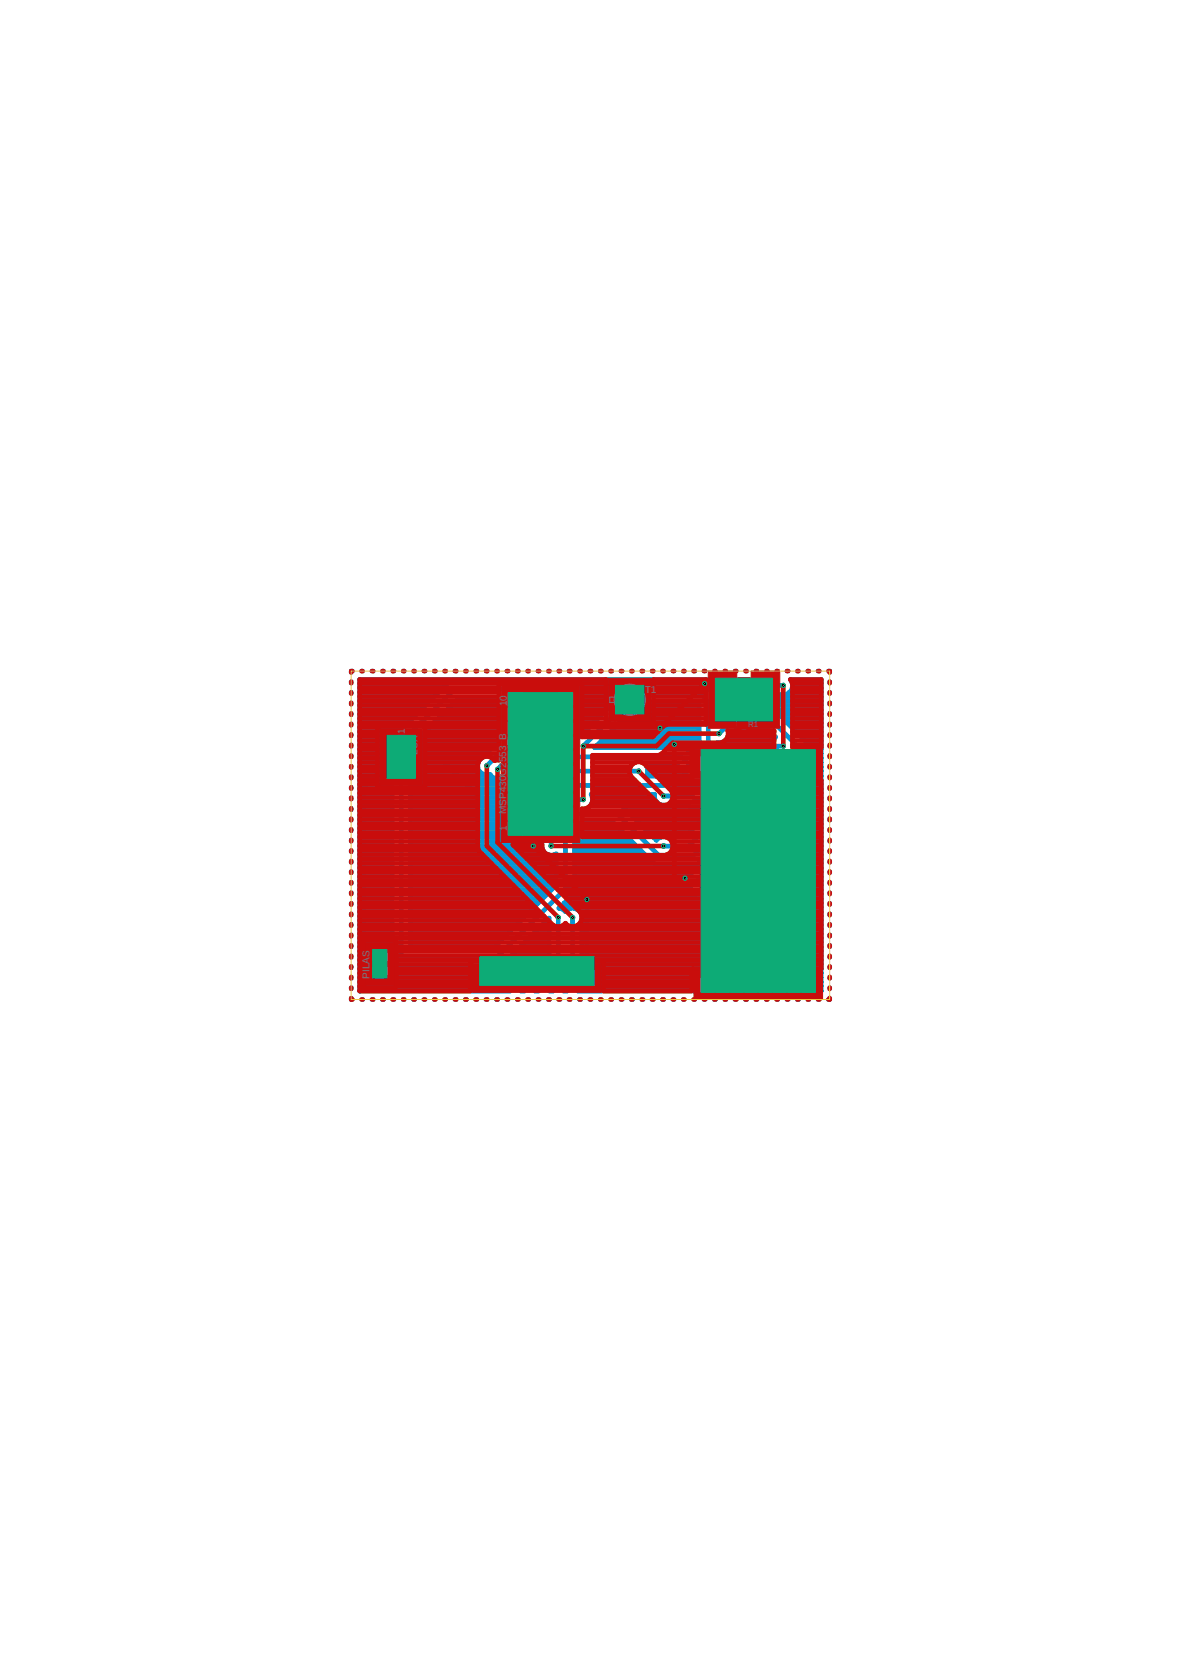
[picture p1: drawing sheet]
<svg xmlns="http://www.w3.org/2000/svg" width="210mm" height="297mm" viewBox="0 0 210 297" stroke-linecap="round" stroke-linejoin="round" font-family="sans-serif">
<defs><g id="words">
<g font-size="1.8" fill="#808080">
<text x="90.1" y="125.5" transform="rotate(-90 90.1 125.5)">10</text>
<text x="114.6" y="123.1">T1</text>
<text x="71.9" y="130.4" transform="rotate(-90 71.9 130.4)">1</text>
<text x="74.2" y="131.9" transform="rotate(-90 74.2 131.9)">X</text>
<text x="74.2" y="134.2" transform="rotate(-90 74.2 134.2)">L</text>
<text x="74.2" y="133.2" transform="rotate(-90 74.2 133.2)">U</text>
<text x="90" y="144.7" transform="rotate(-90 90 144.7)">MSP430G2553_B</text>
<text x="90.1" y="147.7" transform="rotate(-90 90.1 147.7)">1</text>
<text x="65.7" y="173.9" transform="rotate(-90 65.7 173.9)">PI</text>
<text x="65.7" y="172.3" transform="rotate(-90 65.7 172.3)">LAS</text>
</g>
<text font-size="1.4" fill="#808080" x="133" y="129.2">R1</text>
</g></defs>
<g fill="none" stroke="#0696d7" stroke-width=".83">
<path d="M62.6 119.3h-.2v.2M64.3 119.3h.2M66.1 119.3h.2M67.9 119.3h.3M69.8 119.3h.2M71.6 119.3h.3M73.5 119.3h.2M75.3 119.3h.2M77.2 119.3h.2M79 119.3h.2M80.9 119.3h.2M82.7 119.3h.2"/>
<path d="M84.5 119.3h.3M86.4 119.3h.2M88.2 119.3h.3M90.1 119.3h.2M91.9 119.3h.2M93.8 119.3h.2M95.6 119.3h.2M97.5 119.3h.2M99.3 119.3h.2M101.1 119.3h.3M103 119.3h.2M104.8 119.3h.3"/>
<path d="M106.7 119.3h.2M108.5 119.3h.2M110.4 119.3h.2M112.2 119.3h.2M114 119.3h.3M115.9 119.3h.2M117.7 119.3h.3M119.6 119.3h.2M121.4 119.3h.2M123.3 119.3h.2M125.1 119.3h.2M127 119.3h.2"/>
<path d="M128.8 119.3h.2M130.6 119.3h.3M132.5 119.3h.2M134.3 119.3h.3M136.2 119.3h.2M138 119.3h.2M139.9 119.3h.2M141.7 119.3h.2M143.6 119.3h.2M145.4 119.3h.2M147.2 119.3h.3v.2M62.4 121.2v.2"/>
<path d="M62.4 123.1v.2M62.4 124.9v.3M62.4 126.8v.3M62.4 128.7v.2M62.4 130.6v.2M62.4 132.4v.3M62.4 134.3v.3M62.4 136.2v.2M62.4 138v.3M62.4 139.9v.3M63.9 137.1h4.7M63.9 127h10.2"/>
<path d="M63.9 121.5h15.6M63.9 139.4h5.8M63.9 138.7h5.4M63.9 137.9h4.8M63.9 136.3h4.8M63.9 135.5h5.4M63.9 134.7h5.2M63.9 134h5.3M63.9 133.2h5M63.9 132.4h4.7M63.9 131.6h4.7M63.9 130.9h5"/>
<path d="M63.9 130.1h6.1M63.9 129.3h7.8M63.9 128.5h8.6M63.9 127.7h9.4M63.9 126.2h10.9M63.9 125.4h11.7M63.9 124.6h12.5M63.9 123.8h13.3M63.9 123h14.1M63.9 122.3h14.8M68.9 130.9a2.03 2.03 0 0 0 .5 2.8l-.2 .3M69.1 134.5h8.9l12.7 12.7"/>
<path d="M70 134.5l-5.4 5.4v31.1l1.6 1.6M71.3 137.1v33M71.3 132l9.5-9.5h12.4l.9 .9v3.2l5.4 5.4h1M71.3 134.5v.1M72.9 139.4h16.2M73.3 138.7h16M73.3 135.5h11.7M73.4 134l-.2-.3 .5-.6 .3-.7v-.8l7.5-7.5h7.6v.7l.5 .8a1.79 1.79 0 0 0 0 2.6 1.79 1.79 0 0 0 0 2.5l-4.4 4.5a1.65 1.65 0 0 0 0 1.9 1.65 1.65 0 0 0 1.9 .6 1.69 1.69 0 0 0 2.3 .4M73.4 134l.1 .6-.3 .8a1.98 1.98 0 0 1-.3 3.5v29.5h14.9l11.1-11.1v-5.5a1.65 1.65 0 0 1-2.6-1.1v-7.6l-2.4-2.4-.2 .2 .4 .9M73.4 134h13M73.5 134.7h12.1M73.7 133.2h13.5"/>
<path d="M73.9 137.9h13.4M73.9 136.3h11M74 137.1h11.2M74 132.4h13.9M74 131.6h14.7M74.7 130.9h14.7M75.5 130.1h13.7M76.3 129.3h12.8M77.1 128.5h12.2M77.9 127.7h11.4M78.7 127h10.4M79.4 126.2h9.8"/>
<path d="M80.2 125.4h9.1M81 124.6h8.1M89.4 138.1l.2 .2a1.77 1.77 0 0 0 0 2.6l-.5 .9M89.4 138.1v.1M91.6 132h-.9l-4.2 4.1M91.6 134.5h-.9l-2.3 2.3M91.6 137.1h1l5.4 5.4v7.9M93.7 133.2h4.7M93.8 130.9h2.3M93.9 135.5h4.3M94 128.8l4.4 4.5a1.79 1.79 0 0 0 0 2.5 1.79 1.79 0 0 0 0 2.5 1.7 1.7 0 0 0-.3 2l-4.4-4.5a1.8 1.8 0 0 0 0-2.5 1.79 1.79 0 0 0 0-2.6 1.73 1.73 0 0 0 .3-1.9zM94 130.1h1.3"/>
<path d="M94.1 134h3.9M94.1 136.3h4M94.1 132.4h3.6M94.1 134.7h3.9M94.1 131.6h2.8M94.1 129.3h.5M94.5 121.5h17.7M94.6 121.6h.1M94.6 121.6l.5 .4M94.6 121.6l-.5-.5-.6-.2h-13l-.6 .2-8.9 8.9h-.9l-.7 .3-.5 .6M94.9 137.1h3.1M95.1 122l.4 .5 .3 .6v2.8l2.4 2.5"/>
<path d="M95.1 122v.1M95.3 122.3h16.1M95.7 137.9h2.4M95.8 123h2.7M95.8 125.4h2.4M95.8 124.6h2.2M95.8 123.8h2.2M96 126.2h2.1M96.5 138.7h1.7M96.8 127h1.2M97.2 139.4h.8M97.6 127.7h.5"/>
<path d="M98.2 128.4h.1M100.5 134.5h20.6l3.8 3.8h1.9l1.6-1.5v-1M100.5 137.1h13M102.5 123h8.8M102.7 130.9h.4M102.8 125.4h5.8M102.8 128.5h2.7M102.8 127.7h3.5M102.9 126.2h4.9M102.9 130.1h1M103 123.8h6.8M103 127h4.1"/>
<path d="M103 129.3h1.7M103 124.6h6M106.2 132.4h18M107 131.6h17.2M107.7 130.9h16.5M108.5 130.1h15.7M109.3 129.3h14.9M110.1 128.5h14.1M110.7 125.6l-7 7M110.9 127.7h13.3M112 127h12.2M112.6 127l-.3-.4-.9 .9h-.3l-5.4 5.4h15.8l.5 .3 2 1.9v-.3"/>
<path d="M113.2 125.6l4 4M113.2 125.6v1.4M113.2 125.6h1.3M113.2 126.2h.1M113.2 123.1h11.1l3.8 3.8h.3M114.5 126.2l-.8 .8M114.5 126.2h9.7M114.5 125.4h9.7M114.9 136.1h5.6l1.8 1.9h-7.4l.2-.6v-.7zM114.9 137.9h7.3M115 136.3h5.6M115.1 137.1h6.3"/>
<path d="M117.2 129.6l2.6 2.7M117.3 129.5l-.1 .1M122.1 133.2h2.1M122.9 134h1.3M123.6 134.7h.4M124.2 125.4l-.6-.7h-9.4l.3 .4v1.1M124.2 125.4v8.8l-.2 .6M124.6 121.5l.6 .2 1.6 1.6 .6-.6-.3-.3v-1.1l.5-.5h-63.7v55.4h26.8l-.7-.7a1.33 1.33 0 0 1-2.2-.6 1.32 1.32 0 0 1-1.4 .9 1.32 1.32 0 0 1-1.2-1.2v-1.5a1.32 1.32 0 0 1 1.2-1.2 1.32 1.32 0 0 1 1.4 .9l.3-.5 .4-.3-.4-.3h-18.7a1.49 1.49 0 0 1-1 2.3h-1.8a1.42 1.42 0 0 1-1-2.3 2 2 0 0 1-.8-2 2 2 0 0 1 1.5-1.6h2.3l1.1 .3v-29.5a1.98 1.98 0 0 1-.3-3.5l-.2-.5v-.9M125.2 121.5l.4 .3h4.2M125.8 122.3h1.3M126 124.9l-.1 .1v10.8M126.5 123h.6"/>
<path d="M127.1 121.5h-12.9l-.2-.3h-1.6l-1.1 1.1v1.5h-1.4l-1.1 1.1v.3l-6 5.9-.2-.4a1.79 1.79 0 0 0 0-2.5 1.79 1.79 0 0 0 0-2.6 1.89 1.89 0 0 0-1.1-3.1h-2a1.89 1.89 0 0 0-1.1 3.1 1.79 1.79 0 0 0 0 2.6l-.1 .2M127.5 133.2h7.9M127.5 132.4h8.7M128.4 121.8v.1M128.4 124.4h7.6M128.9 131.6h8M129.2 120.8h5.2l-.2 .3v1.5l.1 .1h-4.9l.4-.3v-1.1zM129.4 122.7h.1M129.6 130.9h8.1M129.8 121.5h4.4M129.8 122.3h4.4M130.3 124.4v3.5l-2.5 2.5"/>
<path d="M130.4 130.1h6.5M131 135.8v1l-3.5 3.5h-3.2l-.6-.7h-23.2M131.2 129.3h4.9M131.8 128.5h3.2M132 126h2.3l-.1 .1v1.6l1.1 1.1h.3l2.3 2.2-.6 .3-2.5 2.5a1.79 1.79 0 0 0-2.6 0 1.79 1.79 0 0 0-2.5 0 1.78 1.78 0 0 0-2.2-.3v-1.5h.6l.6-.2 3-3 .3-.6zM132 127h2.2M132 127.7h2.2M132 126.2h2.2M133.5 135.8v1l-5.4 5.3h-4.4l-.7-.6h-5.1M136 126.9l7.7 7.6v2.3l-21.3 21.2h-21.9M136 121.8h3.2M137.7 125.4h8.3"/>
<path d="M137.9 126.2h8.1M137.9 124.6h8.1M137.9 123.8h8.1M138.2 139.4h.5M138.4 127h7.6M138.6 135.8v1l-15.6 15.5h-5.7l-7.6-7.6h-9.2M139 138.7h.4M139.1 127.7h6.9M139.2 132.6h-.9l-2.3 2.3v1.9l-13.6 13.6h-4.5M139.8 137.9h.4M139.9 128.5h6.1M140.1 134l.4-.4 .2 .3-.5 .3z"/>
<path d="M140.2 134h.3M140.3 123h5.7M140.7 129.3h5.3M140.8 122.3h5.2M140.8 121.5h5.2M141.1 136.8l-19.3 19.3M141.1 136.3h.1M141.1 135.8v1.2M141.5 130.1h4.5M142.3 130.9h3.7M143 131.6h3M143.3 139.4h2.7"/>
<path d="M143.8 132.4h2.2M144 138.7h2M144.6 133.2h1.4M144.9 137.9h1.1M145.2 134h.8M145.4 137.1h.6M145.5 134.8v2l-.3 .7-21.4 21.4M145.5 134.8l-.5-1.2-7.1-7.1v-.4l-.5-.5 .5-.4v-1.6l-.1-.1h1.7a1.62 1.62 0 0 0 1-2.7h5.5v55.4h-.5M145.5 136.3h.5M145.5 135.5h.5M145.5 134.7h.5M147.5 121.2v.2"/>
<path d="M147.5 123.1v.2M147.5 124.9v.3M147.5 126.8v.3M147.5 128.7v.2M147.5 130.6v.2M147.5 132.4v.3M147.5 134.3v.3M147.5 136.2v.2M147.5 138v.3M147.5 139.9v.3M62.4 141.8v.2M62.4 143.7v.2"/>
<path d="M62.4 145.5v.3M62.4 147.4v.3M62.4 149.3v.2M62.4 151.2v.2M62.4 153.1v.2M62.4 154.9v.3M62.4 156.8v.3M62.4 158.7v.2M63.9 159.7h5.8M63.9 158.9h5.8M63.9 158.2h5.8M63.9 157.4h5.8"/>
<path d="M63.9 156.6h5.8M63.9 155.8h5.8M63.9 155h5.8M63.9 154.3h5.8M63.9 153.5h5.8M63.9 152.7h5.8M63.9 151.9h5.8M63.9 151.2h5.8M63.9 150.4h5.8M63.9 149.6h5.8M63.9 148.8h5.8M63.9 148h5.8"/>
<path d="M63.9 147.2h5.8M63.9 146.5h5.8M63.9 145.7h5.8M63.9 144.9h5.8M63.9 144.1h5.8M63.9 143.3h5.8M63.9 142.6h5.8M63.9 141.8h5.8M63.9 141h5.8M63.9 140.2h5.8M72.9 159.7h23.6M72.9 158.9h24.4"/>
<path d="M72.9 158.2h25.1M72.9 157.4h25.9M72.9 156.6h26M72.9 155.8h26M72.9 155h26M72.9 154.3h26M72.9 153.5h26M72.9 152.7h26M72.9 151.9h24.5M72.9 151.2h23.6M72.9 150.4h23.4M72.9 149.6h23.4"/>
<path d="M72.9 148.8h23.4M72.9 148h17M72.9 147.2h16.7M72.9 146.5h17M72.9 145.7h16.4M72.9 144.9h16.2M72.9 144.1h16.3M72.9 143.3h16.6M72.9 142.6h16.2M72.9 141.8h16.2M72.9 141h16.6M72.9 140.2h16.3"/>
<path d="M89.1 141.8v.7l.5 .9a1.86 1.86 0 0 0 .4 2.9 1.31 1.31 0 0 0-.3 1.4 1.31 1.31 0 0 0 1.1 .8h1.6a1.33 1.33 0 0 0 1.1-.8 1.33 1.33 0 0 0-.3-1.4 1.87 1.87 0 0 0 .5-2.9l.2-.2 .2-.7v-.7M89.6 147.2h4M91.6 148.5v-1.3l3.2 3.2M91.6 148h.1M91.6 147.2v.1M93.3 148h3M93.3 146.5h3M93.6 147.2h2.7M93.7 143.3h2.6M93.8 141h.4M93.9 145.7h2.4M94.1 144.1h2.2"/>
<path d="M94.1 142.6h1.7M94.1 144.9h2.2M94.1 141.8h.9M98 140.2h.1M98.5 151.9h.4M100.5 147.2v10.8M100.5 158l-11.7 11.7v.4M100.5 142.1h3.2M101.1 159.7h44.9M102.1 155.8h20.2M102.1 155h21M102.1 154.3h21.7"/>
<path d="M102.1 153.5h14.1M102.1 152.7h13.3M102.1 151.9h12.5M102.1 151.2h11.8M102.1 150.4h11M102.1 149.6h10.2M102.2 148.8h9.3M102.8 146.3h6.2l7.4 7.4 .6 .2h6.4l.6-.2 16.2-16.3 .3 .2-18.8 18.8h-19.6v-7.6a1.85 1.85 0 0 0 .7-2.5zM102.9 148h7.8M102.9 146.5h6.3M103 147.2h7M104.3 159.9v16"/>
<path d="M105.1 141.2h11.2a1.61 1.61 0 0 0 1.3 1.9h4.8l.3 .4 .6 .3h3.4l-5 5h-4.1l-.6 .2-.3 .4-6.1-6.1-.6-.2h-4.9l.2-.6v-.7zM105.3 142.6h11.4M105.3 141.8h11M110.7 143.3h11.9M111.4 144.1h15M112.2 144.9h13.4M113 145.7h11.8M113.8 146.5h10.2M114.6 147.2h8.7M115.3 148h7.2M116.1 148.8h1.4M123.7 158.9h22.3"/>
<path d="M123.8 158.9l-.5 .5-.6 .2h-21.5l-1.9 1.9 .8 .2 .4 .4a1.65 1.65 0 0 1 1.7-.6 1.65 1.65 0 0 1 1.2 1.3v9.5a1.31 1.31 0 0 1 1.4-.3 1.31 1.31 0 0 1 .8 1.1v1.5a1.32 1.32 0 0 1-.8 1.2 1.32 1.32 0 0 1-1.4-.3l-.7 .7h21.3v-2.1a1.89 1.89 0 0 1 3.1-1 1.8 1.8 0 0 1 2.6 0 1.79 1.79 0 0 1 2.5 0 1.79 1.79 0 0 1 2.6 0 1.79 1.79 0 0 1 2.5 0 1.79 1.79 0 0 1 2.5 0 1.79 1.79 0 0 1 2.6 0 1.87 1.87 0 0 1 3.1 1v2.1M123.8 158.9h.1M124.1 153.5h.5M124.5 158.2h21.5M124.9 152.7h.5M125.3 157.4h20.7M125.7 151.9h.5M126.1 156.6h19.9M126.5 151.2h.5M126.9 155.8h19.1M127.3 150.4h.4M127.7 155h18.3"/>
<path d="M128 149.6h.5M128.4 154.3h17.6M128.8 148.8h.5M129.2 153.5h16.8M129.6 148h.5M130 152.7h16M130.4 147.2h.5M130.8 151.9h15.2M131.2 146.5h.4M131.6 151.2h14.4M132 145.7h.4M132.3 150.4h13.7"/>
<path d="M132.7 144.9h.5M133.1 149.6h12.9M133.5 144.1h.5M133.9 148.8h12.1M134.3 143.3h.5M134.7 148h11.3M135.1 142.6h.5M135.5 147.2h10.5M135.8 141.8h.5M136.2 146.5h9.8M136.6 141h.5M137 145.7h9"/>
<path d="M137.4 140.2h.5M137.8 144.9h8.2M138.6 144.1h7.4M139.4 143.3h6.6M140.1 142.6h5.9M140.9 141.8h5.1M141.7 141h4.3M142.5 140.2h3.5M147.5 141.8v.2M147.5 143.7v.2M147.5 145.5v.3M147.5 147.4v.3"/>
<path d="M147.5 149.3v.2M147.5 151.2v.2M147.5 153.1v.2M147.5 154.9v.3M147.5 156.8v.3M147.5 158.7v.2M62.4 160.5v.3M62.4 162.4v.3M62.4 164.3v.2M62.4 166.2v.2M62.4 168v.3M62.4 169.9v.3"/>
<path d="M62.4 171.8v.2M62.4 173.7v.2M62.4 175.6v.2M62.4 177.4v.3h.2M63.9 176.1h26.7M63.9 175.3h21.6M63.9 174.6h21.3M63.9 173.8h2M63.9 173h1.5M63.9 172.2h1.5M63.9 171.4h1.4M63.9 170.6h.9"/>
<path d="M63.9 169.9h.8M63.9 169.1h1.1M63.9 168.3h1.9M63.9 167.5h5.8M63.9 166.8h5.8M63.9 166h5.8M63.9 165.2h5.8M63.9 164.4h5.8M63.9 163.6h5.8M63.9 162.9h5.8M63.9 162.1h5.8M63.9 161.3h5.8"/>
<path d="M63.9 160.5h5.8M64.3 177.7h.2M65.3 172.6h19.6l1.3 1.3M66.1 177.7h.2M67.5 170.1h21.3M67.5 173.8h.1M67.5 173h.1M67.5 172.6v1.4M67.9 177.7h.3M69.1 173.8h16.1M69.2 168.3h.5M69.6 173h15.6"/>
<path d="M69.6 172.2h16.1M69.8 177.7h.2M71.6 177.7h.3M72.9 168.3h15M72.9 167.5h15.8M72.9 166.8h16.6M72.9 166h17.3M72.9 165.2h18.1M72.9 164.4h18.9M72.9 163.6h19.7M72.9 162.9h20.5M72.9 162.1h21.2"/>
<path d="M72.9 161.3h22M72.9 160.5h22.8M73.5 177.7h.2M75.3 177.7h.2M77.2 177.7h.2M79 177.7h.2M80.9 177.7h.2M82.7 177.7h.2M84.5 177.7h.3M85.2 173.9h3.9M86.4 177.7h.2M86.5 173.9h.1"/>
<path d="M86.5 171.9v4M86.5 175.3h.1M86.5 174.6h.1M86.5 173.8h.1M86.5 173h.1M86.5 172.2h.1M87.4 172.2h.8M87.6 175.3h.4M88.2 177.7h.3M88.8 170.1l2.8 2.8v1M89.1 173.9h.1M89.1 173.9v2"/>
<path d="M89.1 175.3h.1M89.1 174.6h.1M90.1 177.7h.2M90.9 169.9l6.7-6.7v8.4a1.75 1.75 0 0 0-2.2 .2 1.79 1.79 0 0 0-2.5 0zM90.9 169.9h6.7M91.7 170.6h5.9M91.7 169.1h5.9M91.9 177.7h.2M92.4 171.4h1.1M92.5 168.3h5.1M92.5 176.2l.4-.3 .3 .3zM92.7 176.1h.4"/>
<path d="M93.3 167.5h4.3M93.8 177.7h.2M94 166.8h3.6M94.8 171.4h1.3M94.8 166h2.8M95.1 176.2l.3-.3 .4 .3zM95.2 176.1h.4M95.6 165.2h2M95.6 177.7h.2M96.4 164.4h1.2M97.2 163.6h.4M97.3 171.4h.3"/>
<path d="M97.5 177.7h.2M97.6 176.2l.4-.3 .3 .3zM97.8 176.1h.3M99.2 163.1v10.8M99.3 177.7h.2M99.5 161.3h46.5M100.2 176.2l.3-.3 .3 .3zM100.3 160.5h45.7M100.3 176.1h.4M101.1 177.7h.3M101.8 163.1v10.8M102.8 176.1h21.2"/>
<path d="M103 177.7h.2M103 162.1h43M103.4 172.2h.1M103.4 171.4h42.6M103.4 170.6h42.6M103.4 169.9h42.6M103.4 169.1h42.6M103.4 168.3h42.6M103.4 167.5h42.6M103.4 166.8h42.6M103.4 166h42.6M103.4 165.2h42.6"/>
<path d="M103.4 164.4h42.6M103.4 163.6h42.6M103.4 162.9h42.6M104.3 173.9h1.3M104.3 173.9h.1M104.3 175.3h.1M104.3 174.6h.1M104.3 173.8h.1M104.3 173h.1M104.3 172.2h.1M104.8 177.7h.3M105.2 172.2h40.8"/>
<path d="M105.3 175.3h18.7M105.6 173h19.1M105.6 174.6h18.4M105.6 173.8h18.5M106.7 177.7h.2M108.5 177.7h.2M110.4 177.7h.2M112.2 177.7h.2M114 177.7h.3M115.9 177.7h.2M117.7 177.7h.3M119.6 177.7h.2"/>
<path d="M121.4 177.7h.2M123.3 177.7h.2M125.1 177.7h.2M127 177.7h.2M127.1 173h.2M128.8 177.7h.2M129.6 173h.2M130.6 177.7h.3M132.1 173h.2M132.5 177.7h.2M134.3 177.7h.3M134.7 173h.2"/>
<path d="M136.2 177.7h.2M137.2 173h.2M138 177.7h.2M139.7 173h.2M139.9 177.7h.2M141.7 177.7h.2M142.3 173h.2M143.6 177.7h.2M144.8 173h1.2M145.4 173.8h.6M145.4 177.7h.2M145.5 176.2h.1"/>
<path d="M145.5 176.1h.5M145.5 175.3h.5M145.5 174.6h.5M147.5 177.4v.3h-.3M147.5 160.5v.3M147.5 162.4v.3M147.5 164.3v.2M147.5 166.2v.2M147.5 168v.3M147.5 169.9v.3M147.5 171.8v.2M147.5 173.7v.2"/>
<path d="M147.5 175.6v.2"/>
</g>
<path d="M86.5 173.2v1.3" fill="none" stroke="#0dab76" stroke-width="1.3"/>
<circle cx="86.5" cy="173.9" r=".4" fill="#fff" stroke="#000" stroke-width=".18"/>
<path d="M89.1 173.2v1.3" fill="none" stroke="#0dab76" stroke-width="1.3"/>
<circle cx="89.1" cy="173.9" r=".4" fill="#fff" stroke="#000" stroke-width=".18"/>
<path d="M91.6 173.2v1.3" fill="none" stroke="#0dab76" stroke-width="1.3"/>
<circle cx="91.6" cy="173.9" r=".4" fill="#fff" stroke="#000" stroke-width=".18"/>
<path d="M94.1 173.2v1.3" fill="none" stroke="#0dab76" stroke-width="1.3"/>
<circle cx="94.1" cy="173.9" r=".4" fill="#fff" stroke="#000" stroke-width=".18"/>
<path d="M96.7 173.2v1.3" fill="none" stroke="#0dab76" stroke-width="1.3"/>
<circle cx="96.7" cy="173.9" r=".4" fill="#fff" stroke="#000" stroke-width=".18"/>
<path d="M99.2 173.2v1.3" fill="none" stroke="#0dab76" stroke-width="1.3"/>
<circle cx="99.2" cy="173.9" r=".4" fill="#fff" stroke="#000" stroke-width=".18"/>
<path d="M101.8 173.2v1.3" fill="none" stroke="#0dab76" stroke-width="1.3"/>
<circle cx="101.8" cy="173.9" r=".4" fill="#fff" stroke="#000" stroke-width=".18"/>
<path d="M104.3 173.2v1.3" fill="none" stroke="#0dab76" stroke-width="1.3"/>
<circle cx="104.3" cy="173.9" r=".4" fill="#fff" stroke="#000" stroke-width=".18"/>
<path d="M143.7 135.1v1.4" fill="none" stroke="#0dab76" stroke-width="1.3"/>
<circle cx="143.7" cy="135.8" r=".4" fill="#fff" stroke="#000" stroke-width=".18"/>
<path d="M141.1 135.1v1.4" fill="none" stroke="#0dab76" stroke-width="1.3"/>
<circle cx="141.1" cy="135.8" r=".4" fill="#fff" stroke="#000" stroke-width=".18"/>
<path d="M138.6 135.1v1.4" fill="none" stroke="#0dab76" stroke-width="1.3"/>
<circle cx="138.6" cy="135.8" r=".4" fill="#fff" stroke="#000" stroke-width=".18"/>
<path d="M136 135.1v1.4" fill="none" stroke="#0dab76" stroke-width="1.3"/>
<circle cx="136" cy="135.8" r=".4" fill="#fff" stroke="#000" stroke-width=".18"/>
<path d="M133.5 135.1v1.4" fill="none" stroke="#0dab76" stroke-width="1.3"/>
<circle cx="133.5" cy="135.8" r=".4" fill="#fff" stroke="#000" stroke-width=".18"/>
<path d="M131 135.1v1.4" fill="none" stroke="#0dab76" stroke-width="1.3"/>
<circle cx="131" cy="135.8" r=".4" fill="#fff" stroke="#000" stroke-width=".18"/>
<path d="M128.4 135.1v1.4" fill="none" stroke="#0dab76" stroke-width="1.3"/>
<circle cx="128.4" cy="135.8" r=".4" fill="#fff" stroke="#000" stroke-width=".18"/>
<path d="M125.9 135.1v1.4" fill="none" stroke="#0dab76" stroke-width="1.3"/>
<circle cx="125.9" cy="135.8" r=".4" fill="#fff" stroke="#000" stroke-width=".18"/>
<path d="M99.8 147.2h1.4" fill="none" stroke="#0dab76" stroke-width="1.3"/>
<circle cx="100.5" cy="147.2" r=".4" fill="#fff" stroke="#000" stroke-width=".18"/>
<path d="M99.8 144.7h1.4" fill="none" stroke="#0dab76" stroke-width="1.3"/>
<circle cx="100.5" cy="144.7" r=".4" fill="#fff" stroke="#000" stroke-width=".18"/>
<path d="M99.8 142.1h1.4" fill="none" stroke="#0dab76" stroke-width="1.3"/>
<circle cx="100.5" cy="142.1" r=".4" fill="#fff" stroke="#000" stroke-width=".18"/>
<path d="M99.8 139.6h1.4" fill="none" stroke="#0dab76" stroke-width="1.3"/>
<circle cx="100.5" cy="139.6" r=".4" fill="#fff" stroke="#000" stroke-width=".18"/>
<path d="M99.8 137.1h1.4" fill="none" stroke="#0dab76" stroke-width="1.3"/>
<circle cx="100.5" cy="137.1" r=".4" fill="#fff" stroke="#000" stroke-width=".18"/>
<path d="M99.8 134.5h1.4" fill="none" stroke="#0dab76" stroke-width="1.3"/>
<circle cx="100.5" cy="134.5" r=".4" fill="#fff" stroke="#000" stroke-width=".18"/>
<path d="M99.8 132h1.4" fill="none" stroke="#0dab76" stroke-width="1.3"/>
<circle cx="100.5" cy="132" r=".4" fill="#fff" stroke="#000" stroke-width=".18"/>
<path d="M99.8 129.5h1.4" fill="none" stroke="#0dab76" stroke-width="1.3"/>
<circle cx="100.5" cy="129.5" r=".4" fill="#fff" stroke="#000" stroke-width=".18"/>
<path d="M99.8 126.9h1.4" fill="none" stroke="#0dab76" stroke-width="1.3"/>
<circle cx="100.5" cy="126.9" r=".4" fill="#fff" stroke="#000" stroke-width=".18"/>
<path d="M99.8 124.4h1.4" fill="none" stroke="#0dab76" stroke-width="1.3"/>
<circle cx="100.5" cy="124.4" r=".4" fill="#fff" stroke="#000" stroke-width=".18"/>
<path d="M91 147.2h1.3" fill="none" stroke="#0dab76" stroke-width="1.3"/>
<circle cx="91.6" cy="147.2" r=".4" fill="#fff" stroke="#000" stroke-width=".18"/>
<path d="M91 144.7h1.3" fill="none" stroke="#0dab76" stroke-width="1.3"/>
<circle cx="91.6" cy="144.7" r=".4" fill="#fff" stroke="#000" stroke-width=".18"/>
<path d="M91 142.1h1.3" fill="none" stroke="#0dab76" stroke-width="1.3"/>
<circle cx="91.6" cy="142.1" r=".4" fill="#fff" stroke="#000" stroke-width=".18"/>
<path d="M91 139.6h1.3" fill="none" stroke="#0dab76" stroke-width="1.3"/>
<circle cx="91.6" cy="139.6" r=".4" fill="#fff" stroke="#000" stroke-width=".18"/>
<path d="M91 137.1h1.3" fill="none" stroke="#0dab76" stroke-width="1.3"/>
<circle cx="91.6" cy="137.1" r=".4" fill="#fff" stroke="#000" stroke-width=".18"/>
<path d="M91 134.5h1.3" fill="none" stroke="#0dab76" stroke-width="1.3"/>
<circle cx="91.6" cy="134.5" r=".4" fill="#fff" stroke="#000" stroke-width=".18"/>
<path d="M91 132h1.3" fill="none" stroke="#0dab76" stroke-width="1.3"/>
<circle cx="91.6" cy="132" r=".4" fill="#fff" stroke="#000" stroke-width=".18"/>
<path d="M91 129.5h1.3" fill="none" stroke="#0dab76" stroke-width="1.3"/>
<circle cx="91.6" cy="129.5" r=".4" fill="#fff" stroke="#000" stroke-width=".18"/>
<path d="M91 126.9h1.3" fill="none" stroke="#0dab76" stroke-width="1.3"/>
<circle cx="91.6" cy="126.9" r=".4" fill="#fff" stroke="#000" stroke-width=".18"/>
<path d="M91 124.4h1.3" fill="none" stroke="#0dab76" stroke-width="1.3"/>
<circle cx="91.6" cy="124.4" r=".4" fill="#fff" stroke="#000" stroke-width=".18"/>
<path d="M125.9 174.5v1.3" fill="none" stroke="#0dab76" stroke-width="1.3"/>
<circle cx="125.9" cy="175.1" r=".4" fill="#fff" stroke="#000" stroke-width=".18"/>
<path d="M128.4 174.5v1.3" fill="none" stroke="#0dab76" stroke-width="1.3"/>
<circle cx="128.4" cy="175.1" r=".4" fill="#fff" stroke="#000" stroke-width=".18"/>
<path d="M131 174.5v1.3" fill="none" stroke="#0dab76" stroke-width="1.3"/>
<circle cx="131" cy="175.1" r=".4" fill="#fff" stroke="#000" stroke-width=".18"/>
<path d="M133.5 174.5v1.3" fill="none" stroke="#0dab76" stroke-width="1.3"/>
<circle cx="133.5" cy="175.1" r=".4" fill="#fff" stroke="#000" stroke-width=".18"/>
<path d="M136 174.5v1.3" fill="none" stroke="#0dab76" stroke-width="1.3"/>
<circle cx="136" cy="175.1" r=".4" fill="#fff" stroke="#000" stroke-width=".18"/>
<path d="M138.6 174.5v1.3" fill="none" stroke="#0dab76" stroke-width="1.3"/>
<circle cx="138.6" cy="175.1" r=".4" fill="#fff" stroke="#000" stroke-width=".18"/>
<path d="M141.1 174.5v1.3" fill="none" stroke="#0dab76" stroke-width="1.3"/>
<circle cx="141.1" cy="175.1" r=".4" fill="#fff" stroke="#000" stroke-width=".18"/>
<path d="M143.7 174.5v1.3" fill="none" stroke="#0dab76" stroke-width="1.3"/>
<circle cx="143.7" cy="175.1" r=".4" fill="#fff" stroke="#000" stroke-width=".18"/>
<circle cx="136" cy="121.8" r=".71" fill="#0dab76" stroke="#0dab76" stroke-width=".18"/>
<circle cx="136" cy="121.8" r=".4" fill="#fff" stroke="#000" stroke-width=".18"/>
<circle cx="128.4" cy="121.8" r=".71" fill="#0dab76" stroke="#0dab76" stroke-width=".18"/>
<circle cx="128.4" cy="121.8" r=".4" fill="#fff" stroke="#000" stroke-width=".18"/>
<circle cx="136" cy="124.4" r=".71" fill="#0dab76" stroke="#0dab76" stroke-width=".18"/>
<circle cx="136" cy="124.4" r=".4" fill="#fff" stroke="#000" stroke-width=".18"/>
<circle cx="128.4" cy="124.4" r=".71" fill="#0dab76" stroke="#0dab76" stroke-width=".18"/>
<circle cx="128.4" cy="124.4" r=".4" fill="#fff" stroke="#000" stroke-width=".18"/>
<circle cx="136" cy="126.9" r=".71" fill="#0dab76" stroke="#0dab76" stroke-width=".18"/>
<circle cx="136" cy="126.9" r=".4" fill="#fff" stroke="#000" stroke-width=".18"/>
<circle cx="128.4" cy="126.9" r=".71" fill="#0dab76" stroke="#0dab76" stroke-width=".18"/>
<circle cx="128.4" cy="126.9" r=".4" fill="#fff" stroke="#000" stroke-width=".18"/>
<circle cx="110.7" cy="125.6" r=".71" fill="#0dab76" stroke="#0dab76" stroke-width=".18"/>
<circle cx="110.7" cy="125.6" r=".4" fill="#fff" stroke="#000" stroke-width=".18"/>
<circle cx="113.2" cy="125.6" r=".71" fill="#0dab76" stroke="#0dab76" stroke-width=".18"/>
<circle cx="113.2" cy="125.6" r=".4" fill="#fff" stroke="#000" stroke-width=".18"/>
<circle cx="113.2" cy="123.1" r=".71" fill="#0dab76" stroke="#0dab76" stroke-width=".18"/>
<circle cx="113.2" cy="123.1" r=".4" fill="#fff" stroke="#000" stroke-width=".18"/>
<path d="M70.5 132h1.6" fill="none" stroke="#0dab76" stroke-width="1.5"/>
<circle cx="71.3" cy="132" r=".51" fill="#fff" stroke="#000" stroke-width=".18"/>
<path d="M70.5 134.5h1.6" fill="none" stroke="#0dab76" stroke-width="1.5"/>
<circle cx="71.3" cy="134.5" r=".51" fill="#fff" stroke="#000" stroke-width=".18"/>
<path d="M70.5 137.1h1.6" fill="none" stroke="#0dab76" stroke-width="1.5"/>
<circle cx="71.3" cy="137.1" r=".51" fill="#fff" stroke="#000" stroke-width=".18"/>
<path d="M66.7 172.6h1.6" fill="none" stroke="#0dab76" stroke-width="1.5"/>
<circle cx="67.5" cy="172.6" r=".51" fill="#fff" stroke="#000" stroke-width=".18"/>
<path d="M66.7 170.1h1.6" fill="none" stroke="#0dab76" stroke-width="1.5"/>
<circle cx="67.5" cy="170.1" r=".51" fill="#fff" stroke="#000" stroke-width=".18"/>
<circle cx="99.2" cy="163.1" r=".38" fill="#0dab76" stroke="#0dab76" stroke-width=".18"/>
<circle cx="99.2" cy="163.1" r=".17" fill="#fff" stroke="#000" stroke-width=".18"/>
<circle cx="86.5" cy="136.1" r=".38" fill="#0dab76" stroke="#0dab76" stroke-width=".18"/>
<circle cx="86.5" cy="136.1" r=".17" fill="#fff" stroke="#000" stroke-width=".18"/>
<circle cx="101.8" cy="163.1" r=".38" fill="#0dab76" stroke="#0dab76" stroke-width=".18"/>
<circle cx="101.8" cy="163.1" r=".17" fill="#fff" stroke="#000" stroke-width=".18"/>
<circle cx="88.4" cy="136.8" r=".38" fill="#0dab76" stroke="#0dab76" stroke-width=".18"/>
<circle cx="88.4" cy="136.8" r=".17" fill="#fff" stroke="#000" stroke-width=".18"/>
<circle cx="98" cy="150.4" r=".38" fill="#0dab76" stroke="#0dab76" stroke-width=".18"/>
<circle cx="98" cy="150.4" r=".17" fill="#fff" stroke="#000" stroke-width=".18"/>
<circle cx="117.9" cy="150.4" r=".38" fill="#0dab76" stroke="#0dab76" stroke-width=".18"/>
<circle cx="117.9" cy="150.4" r=".17" fill="#fff" stroke="#000" stroke-width=".18"/>
<circle cx="139.2" cy="121.8" r=".38" fill="#0dab76" stroke="#0dab76" stroke-width=".18"/>
<circle cx="139.2" cy="121.8" r=".17" fill="#fff" stroke="#000" stroke-width=".18"/>
<circle cx="139.2" cy="132.6" r=".38" fill="#0dab76" stroke="#0dab76" stroke-width=".18"/>
<circle cx="139.2" cy="132.6" r=".17" fill="#fff" stroke="#000" stroke-width=".18"/>
<circle cx="113.5" cy="137.1" r=".38" fill="#0dab76" stroke="#0dab76" stroke-width=".18"/>
<circle cx="113.5" cy="137.1" r=".17" fill="#fff" stroke="#000" stroke-width=".18"/>
<circle cx="117.9" cy="141.5" r=".38" fill="#0dab76" stroke="#0dab76" stroke-width=".18"/>
<circle cx="117.9" cy="141.5" r=".17" fill="#fff" stroke="#000" stroke-width=".18"/>
<circle cx="104.3" cy="159.9" r=".38" fill="#0dab76" stroke="#0dab76" stroke-width=".18"/>
<circle cx="104.3" cy="159.9" r=".17" fill="#fff" stroke="#000" stroke-width=".18"/>
<circle cx="94.8" cy="150.4" r=".38" fill="#0dab76" stroke="#0dab76" stroke-width=".18"/>
<circle cx="94.8" cy="150.4" r=".17" fill="#fff" stroke="#000" stroke-width=".18"/>
<circle cx="121.8" cy="156.1" r=".38" fill="#0dab76" stroke="#0dab76" stroke-width=".18"/>
<circle cx="121.8" cy="156.1" r=".17" fill="#fff" stroke="#000" stroke-width=".18"/>
<circle cx="119.8" cy="132.3" r=".38" fill="#0dab76" stroke="#0dab76" stroke-width=".18"/>
<circle cx="119.8" cy="132.3" r=".17" fill="#fff" stroke="#000" stroke-width=".18"/>
<circle cx="125.2" cy="121.5" r=".38" fill="#0dab76" stroke="#0dab76" stroke-width=".18"/>
<circle cx="125.2" cy="121.5" r=".17" fill="#fff" stroke="#000" stroke-width=".18"/>
<circle cx="117.3" cy="129.5" r=".38" fill="#0dab76" stroke="#0dab76" stroke-width=".18"/>
<circle cx="117.3" cy="129.5" r=".17" fill="#fff" stroke="#000" stroke-width=".18"/>
<circle cx="103.7" cy="142.1" r=".38" fill="#0dab76" stroke="#0dab76" stroke-width=".18"/>
<circle cx="103.7" cy="142.1" r=".17" fill="#fff" stroke="#000" stroke-width=".18"/>
<circle cx="103.7" cy="132.6" r=".38" fill="#0dab76" stroke="#0dab76" stroke-width=".18"/>
<circle cx="103.7" cy="132.6" r=".17" fill="#fff" stroke="#000" stroke-width=".18"/>
<circle cx="127.8" cy="130.4" r=".38" fill="#0dab76" stroke="#0dab76" stroke-width=".18"/>
<circle cx="127.8" cy="130.4" r=".17" fill="#fff" stroke="#000" stroke-width=".18"/>
<g fill="none" stroke="#c90d0c" stroke-width=".83">
<path d="M62.6 119.3h-.2v.2M64.3 119.3h.2M66.1 119.3h.2M67.9 119.3h.3M69.8 119.3h.2M71.6 119.3h.3M73.5 119.3h.2M75.3 119.3h.2M77.2 119.3h.2M79 119.3h.2M80.9 119.3h.2M82.7 119.3h.2"/>
<path d="M84.5 119.3h.3M86.4 119.3h.2M88.2 119.3h.3M90.1 119.3h.2M91.9 119.3h.2M93.8 119.3h.2M95.6 119.3h.2M97.5 119.3h.2M99.3 119.3h.2M101.1 119.3h.3M103 119.3h.2M104.8 119.3h.3"/>
<path d="M106.7 119.3h.2M108.5 119.3h.2M110.4 119.3h.2M112.2 119.3h.2M114 119.3h.3M115.9 119.3h.2M117.7 119.3h.3M119.6 119.3h.2M121.4 119.3h.2M123.3 119.3h.2M125.1 119.3h.2M127 119.3h.2"/>
<path d="M128.8 119.3h.2M130.6 119.3h.3M132.5 119.3h.2M134.3 119.3h.3M136.2 119.3h.2M138 119.3h.2M139.9 119.3h.2M141.7 119.3h.2M143.6 119.3h.2M145.4 119.3h.2M147.2 119.3h.3v.2M62.4 121.2v.2"/>
<path d="M62.4 123.1v.2M62.4 124.9v.3M62.4 126.8v.3M62.4 128.7v.2M62.4 130.6v.2M62.4 132.4v.3M62.4 134.3v.3M62.4 136.2v.2M62.4 138v.3M62.4 139.9v.3M63.9 120.8h43.8v7.6l.2 .2h8l.2-.2v-7.6h9.4v8h-6.9l-.6 .2-2 2h-12.6v-9.3l-.2-.3h-14.3l-.2 .3v13.4l-.8 .1a1.65 1.65 0 0 0-1.7-.7 1.65 1.65 0 0 0-1.3 1.3v14.9l.3 .6 13.1 13.2a1.65 1.65 0 0 0 2.2-.4 1.64 1.64 0 0 0 2.3 .3 1.64 1.64 0 0 0 .3-2.2l-12-12h5.2a1.63 1.63 0 0 0 1.3 1.8h20.7a1.67 1.67 0 0 0 1.3-1.6 1.67 1.67 0 0 0-1.3-1.6h-14.9v-5a1.67 1.67 0 0 0 1.9-1.3v-8.2h11.7l.6-.3 2-2h8.5a1.65 1.65 0 0 0 1.2-2.1h1.8l.3-.3v-8.8h1.7v8.8l.2 .3h4.3v3h-14.4l-.3 .2v5.4l.3 .2h22.8v33.5h-22.8l-.3 .2v3.8h-15.6v-5l-.3-.3h-23.2l-.2 .3v5h-19.7zM63.9 139.4h3.2"/>
<path d="M63.9 138.7h3.2M63.9 137.9h3.2M63.9 137.1h3.2M63.9 136.3h3.2M63.9 135.5h3.2M63.9 134.7h3.2M63.9 134h3.2M63.9 133.2h3.2M63.9 132.4h3.2M63.9 131.6h3.2M63.9 130.9h3.2M63.9 130.1h3.2"/>
<path d="M63.9 129.3h3.2M63.9 128.5h24.8M63.9 127.7h24.8M63.9 127h24.8M63.9 126.2h24.8M63.9 125.4h24.8M63.9 124.6h24.8M63.9 123.8h24.8M63.9 123h24.8M63.9 122.3h24.8M63.9 121.5h25M67.1 129.3v10.5l.2 .2h8l.2-.2v-10.5"/>
<path d="M67.1 129.3l.2-.2h8l.2 .2M75.5 139.4h9.4M75.5 138.7h9.4M75.5 137.9h9.4M75.5 137.1h9.4M75.5 136.3h9.4M75.5 135.5h9.5M75.5 134.7h10.1M75.5 134h13.2M75.5 133.2h13.2M75.5 132.4h13.2M75.5 131.6h13.2"/>
<path d="M75.5 130.9h13.2M75.5 130.1h13.2M75.5 129.3h13.2M86.5 136.1v14.3l12.7 12.7M87.5 134.7h1.2M88.4 136.8v13l13.4 13.3M103.3 121.5h4.4M103.4 130.9h12.8M103.4 130.1h13.5M103.4 129.3h14.3M103.4 128.5h4.5M103.4 127.7h4.3"/>
<path d="M103.4 127h4.3M103.4 126.2h4.3M103.4 125.4h4.3M103.4 124.6h4.3M103.4 123.8h4.3M103.4 123h4.3M103.4 122.3h4.3M105.3 139.4h8.3M105.3 138.7h7.5M105.3 137.9h6.8M105.3 137.1h6.6M105.3 136.3h6.8"/>
<path d="M105.3 135.5h7.7M105.3 134.7h17.6M112.1 136.1a1.63 1.63 0 0 1 2.3-.4l4.9 4.9a1.66 1.66 0 0 1-.2 2.1 1.66 1.66 0 0 1-2.1 .2l-4.9-4.9-.2-.6v-.7zM113.5 137.1l4.4 4.4M114 135.5h8.9M115 136.3h7.9M115.8 137.1h7.1M116 128.5h9.5M116.1 127.7h9.4M116.1 127h9.4M116.1 126.2h9.4M116.1 125.4h9.4"/>
<path d="M116.1 124.6h9.4M116.1 123.8h9.4M116.1 123h9.4M116.1 122.3h9.4M116.1 121.5h9.4M116.6 137.9h6.3M117.4 138.7h5.7M117.6 134h5.3M118.2 139.4h27.8M118.4 133.2h4.5M119.2 132.4h18.4M119.8 132.3v23.8"/>
<path d="M125.2 121.5l-7.9 8M127.8 130.4h-8.9l-2.2 2.2h-13v9.5M128.9 131.6h8.7M129.4 130.9h8.2M129.4 130.1h8.2M131.4 129.3h1.7M131.4 128.5h1.7M131.4 127.7h1.7M131.4 127h1.7M131.4 126.2h1.7M131.4 125.4h1.7M131.4 124.6h1.7"/>
<path d="M131.4 123.8h1.7M131.4 123h1.7M131.4 122.3h1.7M131.4 121.5h1.7M139.2 121.8v10.8M140.5 120.8h5.5v12.1h-5.2v-11.4zM140.8 121.5h5.2M140.8 132.4h5.2M140.8 131.6h5.2M140.8 130.9h5.2M140.8 130.1h5.2M140.8 129.3h5.2"/>
<path d="M140.8 128.5h5.2M140.8 127.7h5.2M140.8 127h5.2M140.8 126.2h5.2M140.8 125.4h5.2M140.8 124.6h5.2M140.8 123.8h5.2M140.8 123h5.2M140.8 122.3h5.2M147.5 121.2v.2M147.5 123.1v.2M147.5 124.9v.3"/>
<path d="M147.5 126.8v.3M147.5 128.7v.2M147.5 130.6v.2M147.5 132.4v.3M147.5 134.3v.3M147.5 136.2v.2M147.5 138v.3M147.5 139.9v.3M62.4 141.8v.2M62.4 143.7v.2M62.4 145.5v.3M62.4 147.4v.3"/>
<path d="M62.4 149.3v.2M62.4 151.2v.2M62.4 153.1v.2M62.4 154.9v.3M62.4 156.8v.3M62.4 158.7v.2M63.9 159.7h29.7M63.9 158.9h28.9M63.9 158.2h28.1M63.9 157.4h27.3M63.9 156.6h26.5M63.9 155.8h25.8"/>
<path d="M63.9 155h25M63.9 154.3h24.2M63.9 153.5h23.4M63.9 152.7h22.7M63.9 151.9h21.9M63.9 151.2h21.2M63.9 150.4h21M63.9 149.6h21M63.9 148.8h21M63.9 148h21M63.9 147.2h21M63.9 146.5h21"/>
<path d="M63.9 145.7h21M63.9 144.9h21M63.9 144.1h21M63.9 143.3h21M63.9 142.6h21M63.9 141.8h21M63.9 141h21M63.9 140.2h21M91.3 150.4h5M92.1 151.2h4.4M92.9 151.9h4.5M93.7 152.7h52.3"/>
<path d="M94.5 153.5h51.5M94.8 150.4l5.8 5.9M95.2 154.3h50.8M96 155h50M96.8 155.8h49.2M97.6 156.6h48.4M98 150.4h19.9M98.4 157.4h47.6M99.1 158.2h46.9M99.9 158.9h46.1M100.6 156.3l3.7 3.6M100.7 159.7h45.3"/>
<path d="M103.4 148h42.6M103.4 147.2h42.6M103.4 146.5h42.6M103.4 145.7h42.6M103.4 144.9h42.6M103.4 144.1h42.6M104.8 143.3h41.2M105.3 142.6h11.4M105.3 141.8h10.6M105.3 141h9.8M105.3 140.2h9.1M118.3 148.8h27.7"/>
<path d="M118.5 151.9h27.5M119 140.2h27M119.2 142.6h26.8M119.4 149.6h26.6M119.4 151.2h26.6M119.5 141h26.5M119.6 150.4h26.4M119.6 141.8h26.4M121.8 156.1h-21l-.2 .2M147.5 141.8v.2M147.5 143.7v.2M147.5 145.5v.3"/>
<path d="M147.5 147.4v.3M147.5 149.3v.2M147.5 151.2v.2M147.5 153.1v.2M147.5 154.9v.3M147.5 156.8v.3M147.5 158.7v.2M62.4 160.5v.3M62.4 162.4v.3M62.4 164.3v.2M62.4 166.2v.2M62.4 168v.3"/>
<path d="M62.4 169.9v.3M62.4 171.8v.2M62.4 173.7v.2M62.4 175.6v.2M62.4 177.4v.3h.2M63.9 176.1h19.7M63.9 175.3h.7M63.9 174.6h.7M63.9 173.8h.7M63.9 173h.7M63.9 172.2h.7M63.9 171.4h.7"/>
<path d="M63.9 170.6h.7M63.9 169.9h.7M63.9 169.1h.7M63.9 168.3h.7M63.9 167.5h.7M63.9 166.8h82.1M63.9 166h82.1M63.9 165.2h82.1M63.9 164.4h34.4M63.9 163.6h33.6M63.9 162.9h32.8M63.9 162.1h32"/>
<path d="M63.9 161.3h31.2M63.9 160.5h30.5M64.3 177.7h.2M64.6 167.3l.2-.2h5.4l.2 .2v8l-.2 .2h-5.4l-.2-.2zM66.1 177.7h.2M67.9 177.7h.3M69.8 177.7h.2M70.4 175.3h13.2M70.4 174.6h13.2M70.4 173.8h13.2M70.4 173h13.2M70.4 172.2h13.2"/>
<path d="M70.4 171.4h13.2M70.4 170.6h75.6M70.4 169.9h75.6M70.4 169.1h75.6M70.4 168.3h75.6M70.4 167.5h75.6M71.6 177.7h.3M73.5 177.7h.2M75.3 177.7h.2M77.2 177.7h.2M79 177.7h.2M80.9 177.7h.2"/>
<path d="M82.7 177.7h.2M84.5 177.7h.3M86.4 177.7h.2M88.2 177.7h.3M90.1 177.7h.2M91.9 177.7h.2M93.8 177.7h.2M95.6 177.7h.2M97.5 177.7h.2M99.3 177.7h.2M100.2 164.4h.6M101.1 177.7h.3"/>
<path d="M101.5 160.5h44.5M102.3 161.3h43.7M102.7 164.4h43.3M103 177.7h.2M103 162.1h43M103.3 163.6h42.7M103.4 162.9h42.6M104.8 177.7h.3M106.7 177.7h.2M107.3 176.1h15.6M107.3 175.3h15.6M107.3 174.6h15.6"/>
<path d="M107.3 173.8h15.6M107.3 173h15.6M107.3 172.2h15.8M107.3 171.4h38.7M108.5 177.7h.2M110.4 177.7h.2M112.2 177.7h.2M114 177.7h.3M115.9 177.7h.2M117.7 177.7h.3M119.6 177.7h.2M121.4 177.7h.2"/>
<path d="M123.3 177.7h.2M125.1 177.7h.2M127 177.7h.2M128.8 177.7h.2M130.6 177.7h.3M132.5 177.7h.2M134.3 177.7h.3M136.2 177.7h.2M138 177.7h.2M139.9 177.7h.2M141.7 177.7h.2M143.6 177.7h.2"/>
<path d="M145.4 177.7h.2M147.5 177.4v.3h-.3M147.5 160.5v.3M147.5 162.4v.3M147.5 164.3v.2M147.5 166.2v.2M147.5 168v.3M147.5 169.9v.3M147.5 171.8v.2M147.5 173.7v.2M147.5 175.6v.2"/>
</g>
<path d="M86.5 173.2v1.3" fill="none" stroke="#0dab76" stroke-width="1.3"/>
<circle cx="86.5" cy="173.9" r=".4" fill="#fff" stroke="#000" stroke-width=".18"/>
<path d="M89.1 173.2v1.3" fill="none" stroke="#0dab76" stroke-width="1.3"/>
<circle cx="89.1" cy="173.9" r=".4" fill="#fff" stroke="#000" stroke-width=".18"/>
<path d="M91.6 173.2v1.3" fill="none" stroke="#0dab76" stroke-width="1.3"/>
<circle cx="91.6" cy="173.9" r=".4" fill="#fff" stroke="#000" stroke-width=".18"/>
<path d="M94.1 173.2v1.3" fill="none" stroke="#0dab76" stroke-width="1.3"/>
<circle cx="94.1" cy="173.9" r=".4" fill="#fff" stroke="#000" stroke-width=".18"/>
<path d="M96.7 173.2v1.3" fill="none" stroke="#0dab76" stroke-width="1.3"/>
<circle cx="96.7" cy="173.9" r=".4" fill="#fff" stroke="#000" stroke-width=".18"/>
<path d="M99.2 173.2v1.3" fill="none" stroke="#0dab76" stroke-width="1.3"/>
<circle cx="99.2" cy="173.9" r=".4" fill="#fff" stroke="#000" stroke-width=".18"/>
<path d="M101.8 173.2v1.3" fill="none" stroke="#0dab76" stroke-width="1.3"/>
<circle cx="101.8" cy="173.9" r=".4" fill="#fff" stroke="#000" stroke-width=".18"/>
<path d="M104.3 173.2v1.3" fill="none" stroke="#0dab76" stroke-width="1.3"/>
<circle cx="104.3" cy="173.9" r=".4" fill="#fff" stroke="#000" stroke-width=".18"/>
<path d="M143.7 135.1v1.4" fill="none" stroke="#0dab76" stroke-width="1.3"/>
<circle cx="143.7" cy="135.8" r=".4" fill="#fff" stroke="#000" stroke-width=".18"/>
<path d="M141.1 135.1v1.4" fill="none" stroke="#0dab76" stroke-width="1.3"/>
<circle cx="141.1" cy="135.8" r=".4" fill="#fff" stroke="#000" stroke-width=".18"/>
<path d="M138.6 135.1v1.4" fill="none" stroke="#0dab76" stroke-width="1.3"/>
<circle cx="138.6" cy="135.8" r=".4" fill="#fff" stroke="#000" stroke-width=".18"/>
<path d="M136 135.1v1.4" fill="none" stroke="#0dab76" stroke-width="1.3"/>
<circle cx="136" cy="135.8" r=".4" fill="#fff" stroke="#000" stroke-width=".18"/>
<path d="M133.5 135.1v1.4" fill="none" stroke="#0dab76" stroke-width="1.3"/>
<circle cx="133.5" cy="135.8" r=".4" fill="#fff" stroke="#000" stroke-width=".18"/>
<path d="M131 135.1v1.4" fill="none" stroke="#0dab76" stroke-width="1.3"/>
<circle cx="131" cy="135.8" r=".4" fill="#fff" stroke="#000" stroke-width=".18"/>
<path d="M128.4 135.1v1.4" fill="none" stroke="#0dab76" stroke-width="1.3"/>
<circle cx="128.4" cy="135.8" r=".4" fill="#fff" stroke="#000" stroke-width=".18"/>
<path d="M125.9 135.1v1.4" fill="none" stroke="#0dab76" stroke-width="1.3"/>
<circle cx="125.9" cy="135.8" r=".4" fill="#fff" stroke="#000" stroke-width=".18"/>
<path d="M99.8 147.2h1.4" fill="none" stroke="#0dab76" stroke-width="1.3"/>
<circle cx="100.5" cy="147.2" r=".4" fill="#fff" stroke="#000" stroke-width=".18"/>
<path d="M99.8 144.7h1.4" fill="none" stroke="#0dab76" stroke-width="1.3"/>
<circle cx="100.5" cy="144.7" r=".4" fill="#fff" stroke="#000" stroke-width=".18"/>
<path d="M99.8 142.1h1.4" fill="none" stroke="#0dab76" stroke-width="1.3"/>
<circle cx="100.5" cy="142.1" r=".4" fill="#fff" stroke="#000" stroke-width=".18"/>
<path d="M99.8 139.6h1.4" fill="none" stroke="#0dab76" stroke-width="1.3"/>
<circle cx="100.5" cy="139.6" r=".4" fill="#fff" stroke="#000" stroke-width=".18"/>
<path d="M99.8 137.1h1.4" fill="none" stroke="#0dab76" stroke-width="1.3"/>
<circle cx="100.5" cy="137.1" r=".4" fill="#fff" stroke="#000" stroke-width=".18"/>
<path d="M99.8 134.5h1.4" fill="none" stroke="#0dab76" stroke-width="1.3"/>
<circle cx="100.5" cy="134.5" r=".4" fill="#fff" stroke="#000" stroke-width=".18"/>
<path d="M99.8 132h1.4" fill="none" stroke="#0dab76" stroke-width="1.3"/>
<circle cx="100.5" cy="132" r=".4" fill="#fff" stroke="#000" stroke-width=".18"/>
<path d="M99.8 129.5h1.4" fill="none" stroke="#0dab76" stroke-width="1.3"/>
<circle cx="100.5" cy="129.5" r=".4" fill="#fff" stroke="#000" stroke-width=".18"/>
<path d="M99.8 126.9h1.4" fill="none" stroke="#0dab76" stroke-width="1.3"/>
<circle cx="100.5" cy="126.9" r=".4" fill="#fff" stroke="#000" stroke-width=".18"/>
<path d="M99.8 124.4h1.4" fill="none" stroke="#0dab76" stroke-width="1.3"/>
<circle cx="100.5" cy="124.4" r=".4" fill="#fff" stroke="#000" stroke-width=".18"/>
<path d="M91 147.2h1.3" fill="none" stroke="#0dab76" stroke-width="1.3"/>
<circle cx="91.6" cy="147.2" r=".4" fill="#fff" stroke="#000" stroke-width=".18"/>
<path d="M91 144.7h1.3" fill="none" stroke="#0dab76" stroke-width="1.3"/>
<circle cx="91.6" cy="144.7" r=".4" fill="#fff" stroke="#000" stroke-width=".18"/>
<path d="M91 142.1h1.3" fill="none" stroke="#0dab76" stroke-width="1.3"/>
<circle cx="91.6" cy="142.1" r=".4" fill="#fff" stroke="#000" stroke-width=".18"/>
<path d="M91 139.6h1.3" fill="none" stroke="#0dab76" stroke-width="1.3"/>
<circle cx="91.6" cy="139.6" r=".4" fill="#fff" stroke="#000" stroke-width=".18"/>
<path d="M91 137.1h1.3" fill="none" stroke="#0dab76" stroke-width="1.3"/>
<circle cx="91.6" cy="137.1" r=".4" fill="#fff" stroke="#000" stroke-width=".18"/>
<path d="M91 134.5h1.3" fill="none" stroke="#0dab76" stroke-width="1.3"/>
<circle cx="91.6" cy="134.5" r=".4" fill="#fff" stroke="#000" stroke-width=".18"/>
<path d="M91 132h1.3" fill="none" stroke="#0dab76" stroke-width="1.3"/>
<circle cx="91.6" cy="132" r=".4" fill="#fff" stroke="#000" stroke-width=".18"/>
<path d="M91 129.5h1.3" fill="none" stroke="#0dab76" stroke-width="1.3"/>
<circle cx="91.6" cy="129.5" r=".4" fill="#fff" stroke="#000" stroke-width=".18"/>
<path d="M91 126.9h1.3" fill="none" stroke="#0dab76" stroke-width="1.3"/>
<circle cx="91.6" cy="126.9" r=".4" fill="#fff" stroke="#000" stroke-width=".18"/>
<path d="M91 124.4h1.3" fill="none" stroke="#0dab76" stroke-width="1.3"/>
<circle cx="91.6" cy="124.4" r=".4" fill="#fff" stroke="#000" stroke-width=".18"/>
<path d="M125.9 174.5v1.3" fill="none" stroke="#0dab76" stroke-width="1.3"/>
<circle cx="125.9" cy="175.1" r=".4" fill="#fff" stroke="#000" stroke-width=".18"/>
<path d="M128.4 174.5v1.3" fill="none" stroke="#0dab76" stroke-width="1.3"/>
<circle cx="128.4" cy="175.1" r=".4" fill="#fff" stroke="#000" stroke-width=".18"/>
<path d="M131 174.5v1.3" fill="none" stroke="#0dab76" stroke-width="1.3"/>
<circle cx="131" cy="175.1" r=".4" fill="#fff" stroke="#000" stroke-width=".18"/>
<path d="M133.5 174.5v1.3" fill="none" stroke="#0dab76" stroke-width="1.3"/>
<circle cx="133.5" cy="175.1" r=".4" fill="#fff" stroke="#000" stroke-width=".18"/>
<path d="M136 174.5v1.3" fill="none" stroke="#0dab76" stroke-width="1.3"/>
<circle cx="136" cy="175.1" r=".4" fill="#fff" stroke="#000" stroke-width=".18"/>
<path d="M138.6 174.5v1.3" fill="none" stroke="#0dab76" stroke-width="1.3"/>
<circle cx="138.6" cy="175.1" r=".4" fill="#fff" stroke="#000" stroke-width=".18"/>
<path d="M141.1 174.5v1.3" fill="none" stroke="#0dab76" stroke-width="1.3"/>
<circle cx="141.1" cy="175.1" r=".4" fill="#fff" stroke="#000" stroke-width=".18"/>
<path d="M143.7 174.5v1.3" fill="none" stroke="#0dab76" stroke-width="1.3"/>
<circle cx="143.7" cy="175.1" r=".4" fill="#fff" stroke="#000" stroke-width=".18"/>
<circle cx="136" cy="121.8" r=".71" fill="#0dab76" stroke="#0dab76" stroke-width=".18"/>
<circle cx="136" cy="121.8" r=".4" fill="#fff" stroke="#000" stroke-width=".18"/>
<circle cx="128.4" cy="121.8" r=".71" fill="#0dab76" stroke="#0dab76" stroke-width=".18"/>
<circle cx="128.4" cy="121.8" r=".4" fill="#fff" stroke="#000" stroke-width=".18"/>
<circle cx="136" cy="124.4" r=".71" fill="#0dab76" stroke="#0dab76" stroke-width=".18"/>
<circle cx="136" cy="124.4" r=".4" fill="#fff" stroke="#000" stroke-width=".18"/>
<circle cx="128.4" cy="124.4" r=".71" fill="#0dab76" stroke="#0dab76" stroke-width=".18"/>
<circle cx="128.4" cy="124.4" r=".4" fill="#fff" stroke="#000" stroke-width=".18"/>
<circle cx="136" cy="126.9" r=".71" fill="#0dab76" stroke="#0dab76" stroke-width=".18"/>
<circle cx="136" cy="126.9" r=".4" fill="#fff" stroke="#000" stroke-width=".18"/>
<circle cx="128.4" cy="126.9" r=".71" fill="#0dab76" stroke="#0dab76" stroke-width=".18"/>
<circle cx="128.4" cy="126.9" r=".4" fill="#fff" stroke="#000" stroke-width=".18"/>
<circle cx="110.7" cy="125.6" r=".71" fill="#0dab76" stroke="#0dab76" stroke-width=".18"/>
<circle cx="110.7" cy="125.6" r=".4" fill="#fff" stroke="#000" stroke-width=".18"/>
<circle cx="113.2" cy="125.6" r=".71" fill="#0dab76" stroke="#0dab76" stroke-width=".18"/>
<circle cx="113.2" cy="125.6" r=".4" fill="#fff" stroke="#000" stroke-width=".18"/>
<circle cx="113.2" cy="123.1" r=".71" fill="#0dab76" stroke="#0dab76" stroke-width=".18"/>
<circle cx="113.2" cy="123.1" r=".4" fill="#fff" stroke="#000" stroke-width=".18"/>
<path d="M70.5 132h1.6" fill="none" stroke="#0dab76" stroke-width="1.5"/>
<circle cx="71.3" cy="132" r=".51" fill="#fff" stroke="#000" stroke-width=".18"/>
<path d="M70.5 134.5h1.6" fill="none" stroke="#0dab76" stroke-width="1.5"/>
<circle cx="71.3" cy="134.5" r=".51" fill="#fff" stroke="#000" stroke-width=".18"/>
<path d="M70.5 137.1h1.6" fill="none" stroke="#0dab76" stroke-width="1.5"/>
<circle cx="71.3" cy="137.1" r=".51" fill="#fff" stroke="#000" stroke-width=".18"/>
<path d="M66.7 172.6h1.6" fill="none" stroke="#0dab76" stroke-width="1.5"/>
<circle cx="67.5" cy="172.6" r=".51" fill="#fff" stroke="#000" stroke-width=".18"/>
<path d="M66.7 170.1h1.6" fill="none" stroke="#0dab76" stroke-width="1.5"/>
<circle cx="67.5" cy="170.1" r=".51" fill="#fff" stroke="#000" stroke-width=".18"/>
<circle cx="99.2" cy="163.1" r=".38" fill="#0dab76" stroke="#0dab76" stroke-width=".18"/>
<circle cx="99.2" cy="163.1" r=".17" fill="#fff" stroke="#000" stroke-width=".18"/>
<circle cx="86.5" cy="136.1" r=".38" fill="#0dab76" stroke="#0dab76" stroke-width=".18"/>
<circle cx="86.5" cy="136.1" r=".17" fill="#fff" stroke="#000" stroke-width=".18"/>
<circle cx="101.8" cy="163.1" r=".38" fill="#0dab76" stroke="#0dab76" stroke-width=".18"/>
<circle cx="101.8" cy="163.1" r=".17" fill="#fff" stroke="#000" stroke-width=".18"/>
<circle cx="88.4" cy="136.8" r=".38" fill="#0dab76" stroke="#0dab76" stroke-width=".18"/>
<circle cx="88.4" cy="136.8" r=".17" fill="#fff" stroke="#000" stroke-width=".18"/>
<circle cx="98" cy="150.4" r=".38" fill="#0dab76" stroke="#0dab76" stroke-width=".18"/>
<circle cx="98" cy="150.4" r=".17" fill="#fff" stroke="#000" stroke-width=".18"/>
<circle cx="117.9" cy="150.4" r=".38" fill="#0dab76" stroke="#0dab76" stroke-width=".18"/>
<circle cx="117.9" cy="150.4" r=".17" fill="#fff" stroke="#000" stroke-width=".18"/>
<circle cx="139.2" cy="121.8" r=".38" fill="#0dab76" stroke="#0dab76" stroke-width=".18"/>
<circle cx="139.2" cy="121.8" r=".17" fill="#fff" stroke="#000" stroke-width=".18"/>
<circle cx="139.2" cy="132.6" r=".38" fill="#0dab76" stroke="#0dab76" stroke-width=".18"/>
<circle cx="139.2" cy="132.6" r=".17" fill="#fff" stroke="#000" stroke-width=".18"/>
<circle cx="113.5" cy="137.1" r=".38" fill="#0dab76" stroke="#0dab76" stroke-width=".18"/>
<circle cx="113.5" cy="137.1" r=".17" fill="#fff" stroke="#000" stroke-width=".18"/>
<circle cx="117.9" cy="141.5" r=".38" fill="#0dab76" stroke="#0dab76" stroke-width=".18"/>
<circle cx="117.9" cy="141.5" r=".17" fill="#fff" stroke="#000" stroke-width=".18"/>
<circle cx="104.3" cy="159.9" r=".38" fill="#0dab76" stroke="#0dab76" stroke-width=".18"/>
<circle cx="104.3" cy="159.9" r=".17" fill="#fff" stroke="#000" stroke-width=".18"/>
<circle cx="94.8" cy="150.4" r=".38" fill="#0dab76" stroke="#0dab76" stroke-width=".18"/>
<circle cx="94.8" cy="150.4" r=".17" fill="#fff" stroke="#000" stroke-width=".18"/>
<circle cx="121.8" cy="156.1" r=".38" fill="#0dab76" stroke="#0dab76" stroke-width=".18"/>
<circle cx="121.8" cy="156.1" r=".17" fill="#fff" stroke="#000" stroke-width=".18"/>
<circle cx="119.8" cy="132.3" r=".38" fill="#0dab76" stroke="#0dab76" stroke-width=".18"/>
<circle cx="119.8" cy="132.3" r=".17" fill="#fff" stroke="#000" stroke-width=".18"/>
<circle cx="125.2" cy="121.5" r=".38" fill="#0dab76" stroke="#0dab76" stroke-width=".18"/>
<circle cx="125.2" cy="121.5" r=".17" fill="#fff" stroke="#000" stroke-width=".18"/>
<circle cx="117.3" cy="129.5" r=".38" fill="#0dab76" stroke="#0dab76" stroke-width=".18"/>
<circle cx="117.3" cy="129.5" r=".17" fill="#fff" stroke="#000" stroke-width=".18"/>
<circle cx="103.7" cy="142.1" r=".38" fill="#0dab76" stroke="#0dab76" stroke-width=".18"/>
<circle cx="103.7" cy="142.1" r=".17" fill="#fff" stroke="#000" stroke-width=".18"/>
<circle cx="103.7" cy="132.6" r=".38" fill="#0dab76" stroke="#0dab76" stroke-width=".18"/>
<circle cx="103.7" cy="132.6" r=".17" fill="#fff" stroke="#000" stroke-width=".18"/>
<circle cx="127.8" cy="130.4" r=".38" fill="#0dab76" stroke="#0dab76" stroke-width=".18"/>
<circle cx="127.8" cy="130.4" r=".17" fill="#fff" stroke="#000" stroke-width=".18"/>
<g fill="#c90d0c" stroke="#c90d0c" stroke-width=".18">
<path d="M109.4 121.8h2.5v2.6h-2.5z"/>
<path d="M108.1 124.4h1.3v3.8h-1.3z"/>
<path d="M109.4 126.9h6.3v1.3h-6.3z"/>
<path d="M114.5 120.6h1.2v6.3h-1.2z"/>
<path d="M108.1 120.6h6.4v1.2h-6.4z"/>
<path d="M108.1 121.8h1.3v2.6h-1.3z"/>
<path d="M111.9 121.8h2.6v5.1h-2.6z"/>
<path d="M109.4 124.4h2.5v2.5h-2.5z"/>
<path d="M89.1 121.9h13.9v27.9h-13.9z"/>
<path d="M123.3 133.3h22.9v5h-22.9z"/>
<path d="M123.3 172.6h22.9v5.1h-22.9z"/>
<path d="M125.9 119.3h5.1v10.2h-5.1z"/>
<path d="M133.5 119.3h5.1v10.2h-5.1z"/>
<path d="M84 171.3h22.8v5.1h-22.8z"/>
<path d="M67.5 129.5h7.6v10.1h-7.6z"/>
<path d="M65 167.5h5v7.6h-5z"/>
</g>
<g fill="none" stroke="#808080" stroke-width=".18">
<path d="M70 131.4l.7-.7h1.2l.7 .7v1.2l-.7 .7 .7 .6v1.3l-.7 .6 .7 .6v1.3l-.7 .6h-1.2l-.7-.6v-1.3l.7-.6-.7-.6v-1.3l.7-.6-.7-.7zM90.3 123.1h2.6v2.3l-.3 .2 .3 .3v2l-.3 .3 .3 .2v2.1l-.3 .2 .3 .3v2l-.3 .3 .3 .2v2.1l-.3 .2 .3 .3v2l-.3 .2 .3 .3v2l-.3 .3 .3 .2v2.1l-.3 .2 .3 .3v2l-.3 .2 .3 .3v2.3h-2.6v-2.3l.3-.3-.3-.2v-2l.3-.3-.3-.2v-2.1l.3-.2-.3-.3v-2l.3-.3-.3-.2v-2l.3-.3-.3-.2v-2.1l.3-.2-.3-.3v-2l.3-.3-.3-.2v-2.1l.3-.2-.3-.3v-2l.3-.3-.3-.2zM90.8 124.1h.3v-.2h1v.2h.3v.5h-.3v.3h-1v-.3h-.3zM90.8 126.7h.3v-.3h1v.3h.3v.5h-.3v.2h-1v-.2h-.3zM90.8 129.2h.3v-.3h1v.3h.3v.5h-.3v.3h-1v-.3h-.3zM90.8 131.7h.3v-.2h1v.2h.3v.5h-.3v.3h-1v-.3h-.3zM90.8 134.3h.3v-.3h1v.3h.3v.5h-.3v.2h-1v-.2h-.3zM90.8 136.8h.3v-.2h1v.2h.3v.5h-.3v.3h-1v-.3h-.3zM90.8 139.4h.3v-.3h1v.3h.3v.5h-.3v.2h-1v-.2h-.3zM99.2 123.1h2.6v2.3l-.3 .2 .3 .3v2l-.3 .3 .3 .2v2.1l-.3 .2 .3 .3v2l-.3 .3 .3 .2v2.1l-.3 .2 .3 .3v2l-.3 .2 .3 .3v2l-.3 .3 .3 .2v2.1l-.3 .2 .3 .3v2l-.3 .2 .3 .3v2.3h-2.6v-2.3l.3-.3-.3-.2v-2l.3-.3-.3-.2v-2.1l.3-.2-.3-.3v-2l.3-.3-.3-.2v-2l.3-.3-.3-.2v-2.1l.3-.2-.3-.3v-2l.3-.3-.3-.2v-2.1l.3-.2-.3-.3v-2l.3-.3-.3-.2zM100 123.9h1v.2h.3v.5h-.3v.3h-1v-.3h-.3v-.5h.3zM100 126.4h1v.3h.3v.5h-.3v.2h-1v-.2h-.3v-.5h.3z"/>
<path d="M100 128.9h1v.3h.3v.5h-.3v.3h-1v-.3h-.3v-.5h.3zM100 131.5h1v.2h.3v.5h-.3v.3h-1v-.3h-.3v-.5h.3zM100 134h1v.3h.3v.5h-.3v.2h-1v-.2h-.3v-.5h.3zM100 136.6h1v.2h.3v.5h-.3v.3h-1v-.3h-.3v-.5h.3zM100 139.1h1v.3h.3v.5h-.3v.2h-1v-.2h-.3v-.5h.3zM109.2 123.9h-.8v1h.8M124.6 134.5h2.3l.2 .3 .3-.3h2l.3 .3 .2-.3h2.1l.2 .3 .3-.3h2l.3 .3 .2-.3h2.1l.2 .3 .3-.3h2l.2 .3 .3-.3h2l.3 .3 .2-.3h2.3v2.6h-2.3l-.2-.3-.3 .3h-2l-.3-.3-.2 .3h-2l-.3-.3-.2 .3h-2.1l-.2-.3-.3 .3h-2l-.3-.3-.2 .3h-2.1l-.2-.3-.3 .3h-2l-.3-.3-.2 .3h-2.3zM125.4 135.3h.2v-.3h.5v.3h.3v1h-.3v.3h-.5v-.3h-.2zM127.9 135.3h.3v-.3h.5v.3h.2v1h-.2v.3h-.5v-.3h-.3zM129.8 120.9l.5-.1 .2 .1h3.5l.1-.1h.5l.2 .3-.1 1.6-.2 .2h-.4l-.1-.2h-3.5l-.2 .2-.4-.1-.2-.2zM129.8 123.4h.5l.2 .1h3.5l.1-.1h.5l.2 .2-.1 1.6-.2 .2h-.4l-.1-.1h-3.5l-.2 .1h-.4l-.2-.3zM129.8 126l.5-.1 .2 .1h3.5l.1-.1h.5l.2 .3-.1 1.6-.2 .1h-.4l-.1-.1h-3.5l-.2 .1h-.4l-.2-.2z"/>
<path d="M130.5 135.3h.2v-.3h.5v.3h.3v1h-.3v.3h-.5v-.3h-.2zM133 135.3h.2v-.3h.6v.3h.2v1h-.2v.3h-.6v-.3h-.2zM135.5 135.3h.3v-.3h.5v.3h.2v1h-.2v.3h-.5v-.3h-.3zM138.1 135.3h.2v-.3h.5v.3h.3v1h-.3v.3h-.5v-.3h-.2zM140.6 135.3h.3v-.3h.5v.3h.2v1h-.2v.3h-.5v-.3h-.3zM143.2 135.3h.2v-.3h.5v.3h.3v1h-.3v.3h-.5v-.3h-.2zM90.8 141.9h.3v-.3h1v.3h.3v.5h-.3v.2h-1v-.2h-.3zM90.8 144.4h.3v-.2h1v.2h.3v.5h-.3v.3h-1v-.3h-.3zM90.8 147h.3v-.3h1v.3h.3v.5h-.3v.2h-1v-.2h-.3zM100 141.6h1v.3h.3v.5h-.3v.2h-1v-.2h-.3v-.5h.3zM100 144.2h1v.2h.3v.5h-.3v.3h-1v-.3h-.3v-.5h.3zM100 146.7h1v.3h.3v.5h-.3v.2h-1v-.2h-.3v-.5h.3z"/>
<path d="M66.9 171.3l-.7 .7v1.2l.7 .7h1.2l.7-.7v-1.2l-.7-.7M66.9 171.3l-.7-.6v-1.3l.7-.6h1.2l.7 .6v1.3l-.7 .6M66.9 171.3h1.2M85.3 172.6h2.2l.3 .2 .3-.2h2l.2 .2 .3-.2h2l.3 .2 .2-.2h2.1l.2 .2 .3-.2h2l.3 .2 .2-.2h2l.3 .2 .3-.2h2l.2 .2 .3-.2h2.3v2.5h-2.3l-.3-.2-.2 .2h-2l-.3-.2-.3 .2h-2l-.2-.2-.3 .2h-2l-.3-.2-.2 .2h-2.1l-.2-.2-.3 .2h-2l-.3-.2-.2 .2h-2l-.3-.2-.3 .2h-2.2zM86 173.4h.3v-.3h.5v.3h.2v1h-.2v.2h-.5v-.2h-.3zM88.6 173.4h.2v-.3h.5v.3h.3v1h-.3v.2h-.5v-.2h-.2zM91.1 173.4h.3v-.3h.5v.3h.2v1h-.2v.2h-.5v-.2h-.3zM93.6 173.4h.3v-.3h.5v.3h.3v1h-.3v.2h-.5v-.2h-.3zM96.2 173.4h.2v-.3h.5v.3h.3v1h-.3v.2h-.5v-.2h-.2zM98.7 173.4h.3v-.3h.5v.3h.2v1h-.2v.2h-.5v-.2h-.3zM101.3 173.4h.2v-.3h.5v.3h.3v1h-.3v.2h-.5v-.2h-.2zM103.8 173.4h.3v-.3h.5v.3h.2v1h-.2v.2h-.5v-.2h-.3z"/>
<path d="M124.6 173.9h2.3l.2 .2 .3-.2h2l.3 .2 .2-.2h2.1l.2 .2 .3-.2h2l.3 .2 .2-.2h2.1l.2 .2 .3-.2h2l.2 .2 .3-.2h2l.3 .2 .2-.2h2.3v2.5h-2.3l-.2-.3-.3 .3h-2l-.3-.3-.2 .3h-2l-.3-.3-.2 .3h-2.1l-.2-.3-.3 .3h-2l-.3-.3-.2 .3h-2.1l-.2-.3-.3 .3h-2l-.3-.3-.2 .3h-2.3zM125.6 174.4h.5v.2h.3v1h-.3v.3h-.5v-.3h-.2v-1h.2zM128.2 174.4h.5v.2h.2v1h-.2v.3h-.5v-.3h-.3v-1h.3zM130.7 174.4h.5v.2h.3v1h-.3v.3h-.5v-.3h-.2v-1h.2zM133.2 174.4h.6v.2h.2v1h-.2v.3h-.6v-.3h-.2v-1h.2zM135.8 174.4h.5v.2h.2v1h-.2v.3h-.5v-.3h-.3v-1h.3zM138.3 174.4h.5v.2h.3v1h-.3v.3h-.5v-.3h-.2v-1h.2zM140.9 174.4h.5v.2h.2v1h-.2v.3h-.5v-.3h-.3v-1h.3zM143.4 174.4h.5v.2h.3v1h-.3v.3h-.5v-.3h-.2v-1h.2z"/>
<circle cx="111.9" cy="124.4" r="2.77"/>
<circle cx="111.9" cy="124.4" r="2.54"/>
</g>
<g fill="#808080" stroke="#808080" stroke-width=".18">
<path d="M129.3 121.6h.4v.5h-.4z"/>
<path d="M134.8 121.6h.3v.5h-.3z"/>
<path d="M129.3 124.1h.4v.5h-.4z"/>
<path d="M134.8 124.1h.3v.5h-.3z"/>
<path d="M129.3 126.7h.4v.5h-.4z"/>
<path d="M134.8 126.7h.3v.5h-.3z"/>
<path d="M86.4 173.1h.3v.5h-.3z"/>
<path d="M86.4 174.1h.3v.5h-.3z"/>
<path d="M88.9 173.1h.3v.5h-.3z"/>
<path d="M88.9 174.1h.3v.5h-.3z"/>
<path d="M91.5 173.1h.2v.5h-.2z"/>
<path d="M91.5 174.1h.2v.5h-.2z"/>
<path d="M94 173.1h.3v.5h-.3z"/>
<path d="M94 174.1h.3v.5h-.3z"/>
<path d="M96.6 173.1h.2v.5h-.2z"/>
<path d="M96.6 174.1h.2v.5h-.2z"/>
<path d="M99.1 173.1h.3v.5h-.3z"/>
<path d="M99.1 174.1h.3v.5h-.3z"/>
<path d="M101.6 173.1h.3v.5h-.3z"/>
<path d="M101.6 174.1h.3v.5h-.3z"/>
<path d="M104.2 173.1h.2v.5h-.2z"/>
<path d="M104.2 174.1h.2v.5h-.2z"/>
<path d="M143.5 136.1h.3v.5h-.3z"/>
<path d="M143.5 135h.3v.6h-.3z"/>
<path d="M141 136.1h.2v.5h-.2z"/>
<path d="M141 135h.2v.6h-.2z"/>
<path d="M138.5 136.1h.2v.5h-.2z"/>
<path d="M138.5 135h.2v.6h-.2z"/>
<path d="M135.9 136.1h.3v.5h-.3z"/>
<path d="M135.9 135h.3v.6h-.3z"/>
<path d="M133.4 136.1h.2v.5h-.2z"/>
<path d="M133.4 135h.2v.6h-.2z"/>
<path d="M130.8 136.1h.3v.5h-.3z"/>
<path d="M130.8 135h.3v.6h-.3z"/>
<path d="M128.3 136.1h.2v.5h-.2z"/>
<path d="M128.3 135h.2v.6h-.2z"/>
<path d="M125.8 136.1h.2v.5h-.2z"/>
<path d="M125.8 135h.2v.6h-.2z"/>
<path d="M99.7 147.1h.5v.2h-.5z"/>
<path d="M100.8 147.1h.5v.2h-.5z"/>
<path d="M99.7 144.5h.5v.3h-.5z"/>
<path d="M100.8 144.5h.5v.3h-.5z"/>
<path d="M99.7 142h.5v.3h-.5z"/>
<path d="M100.8 142h.5v.3h-.5z"/>
<path d="M99.7 139.5h.5v.2h-.5z"/>
<path d="M100.8 139.5h.5v.2h-.5z"/>
<path d="M99.7 136.9h.5v.3h-.5z"/>
<path d="M100.8 136.9h.5v.3h-.5z"/>
<path d="M99.7 134.4h.5v.3h-.5z"/>
<path d="M100.8 134.4h.5v.3h-.5z"/>
<path d="M99.7 131.9h.5v.2h-.5z"/>
<path d="M100.8 131.9h.5v.2h-.5z"/>
<path d="M99.7 129.3h.5v.3h-.5z"/>
<path d="M100.8 129.3h.5v.3h-.5z"/>
<path d="M99.7 126.8h.5v.2h-.5z"/>
<path d="M100.8 126.8h.5v.2h-.5z"/>
<path d="M99.7 124.2h.5v.3h-.5z"/>
<path d="M100.8 124.2h.5v.3h-.5z"/>
<path d="M90.8 147.1h.6v.2h-.6z"/>
<path d="M91.9 147.1h.5v.2h-.5z"/>
<path d="M90.8 144.5h.6v.3h-.6z"/>
<path d="M91.9 144.5h.5v.3h-.5z"/>
<path d="M90.8 142h.6v.3h-.6z"/>
<path d="M91.9 142h.5v.3h-.5z"/>
<path d="M90.8 139.5h.6v.2h-.6z"/>
<path d="M91.9 139.5h.5v.2h-.5z"/>
<path d="M90.8 136.9h.6v.3h-.6z"/>
<path d="M91.9 136.9h.5v.3h-.5z"/>
<path d="M90.8 134.4h.6v.3h-.6z"/>
<path d="M91.9 134.4h.5v.3h-.5z"/>
<path d="M90.8 131.9h.6v.2h-.6z"/>
<path d="M91.9 131.9h.5v.2h-.5z"/>
<path d="M90.8 129.3h.6v.3h-.6z"/>
<path d="M91.9 129.3h.5v.3h-.5z"/>
<path d="M90.8 126.8h.6v.2h-.6z"/>
<path d="M91.9 126.8h.5v.2h-.5z"/>
<path d="M90.8 124.2h.6v.3h-.6z"/>
<path d="M91.9 124.2h.5v.3h-.5z"/>
<path d="M125.8 174.4h.2v.5h-.2z"/>
<path d="M125.8 175.4h.2v.5h-.2z"/>
<path d="M128.3 174.4h.2v.5h-.2z"/>
<path d="M128.3 175.4h.2v.5h-.2z"/>
<path d="M130.8 174.4h.3v.5h-.3z"/>
<path d="M130.8 175.4h.3v.5h-.3z"/>
<path d="M133.4 174.4h.2v.5h-.2z"/>
<path d="M133.4 175.4h.2v.5h-.2z"/>
<path d="M135.9 174.4h.3v.5h-.3z"/>
<path d="M135.9 175.4h.3v.5h-.3z"/>
<path d="M138.5 174.4h.2v.5h-.2z"/>
<path d="M138.5 175.4h.2v.5h-.2z"/>
<path d="M141 174.4h.2v.5h-.2z"/>
<path d="M141 175.4h.2v.5h-.2z"/>
<path d="M143.5 174.4h.3v.5h-.3z"/>
<path d="M143.5 175.4h.3v.5h-.3z"/>
<path d="M71.1 134.3h.5v.5h-.5z"/>
<path d="M71.1 131.7h.5v.5h-.5z"/>
<path d="M71.1 136.8h.5v.5h-.5z"/>
<path d="M67.2 172.3h.6v.5h-.6z"/>
<path d="M67.2 169.8h.6v.5h-.6z"/>
</g>
<path d="M128.4 121.8h.9M128.4 124.4h.9M128.4 126.9h.9M135.1 121.8h.9M135.1 124.4h.9M135.1 126.9h.9" fill="none" stroke="#808080" stroke-width=".51"/>
<g fill="none" stroke="#afd134" stroke-width=".18">
<path d="M70.8 134.5h1M71.3 134v1M91.1 135.8h1M91.6 135.3v1M100 135.8h1M100.5 135.3v1M111.3 124.4h1.2M111.9 123.8v1.2M131.8 121.8h.8M131.8 124.4h.8M131.8 126.9h.8M132.2 121.5v.7"/>
<path d="M132.2 124v.8M132.2 126.5v.8M134.3 135.8h1M134.8 135.3v1M67 171.3h1M67.5 170.8v1.1M94.9 173.9h1M95.4 173.4v1M134.3 175.1h1M134.8 174.6v1"/>
</g>
<path d="M62.4 119.3h85.1v58.4h-85.1z" fill="none" stroke="#eec643" stroke-width=".18"/>
<g fill="#0dab76" stroke="#0dab76" stroke-width=".18">
<path d="M109.4 121.8h5.1v5.1h-5.1z"/>
<path d="M68.8 130.7h5.1v7.6h-5.1z"/>
<path d="M90.3 123.1h11.5v25.4h-11.5z"/>
<path d="M127.1 120.6h10.2v7.6h-10.2z"/>
<path d="M85.3 170.1h20.3v5h-20.3z"/>
<path d="M66.2 168.8h2.6v5.1h-2.6z"/>
<path d="M124.6 133.3h20.3v43.1h-20.3z"/>
</g>
<use href="#words"/>
</svg>
